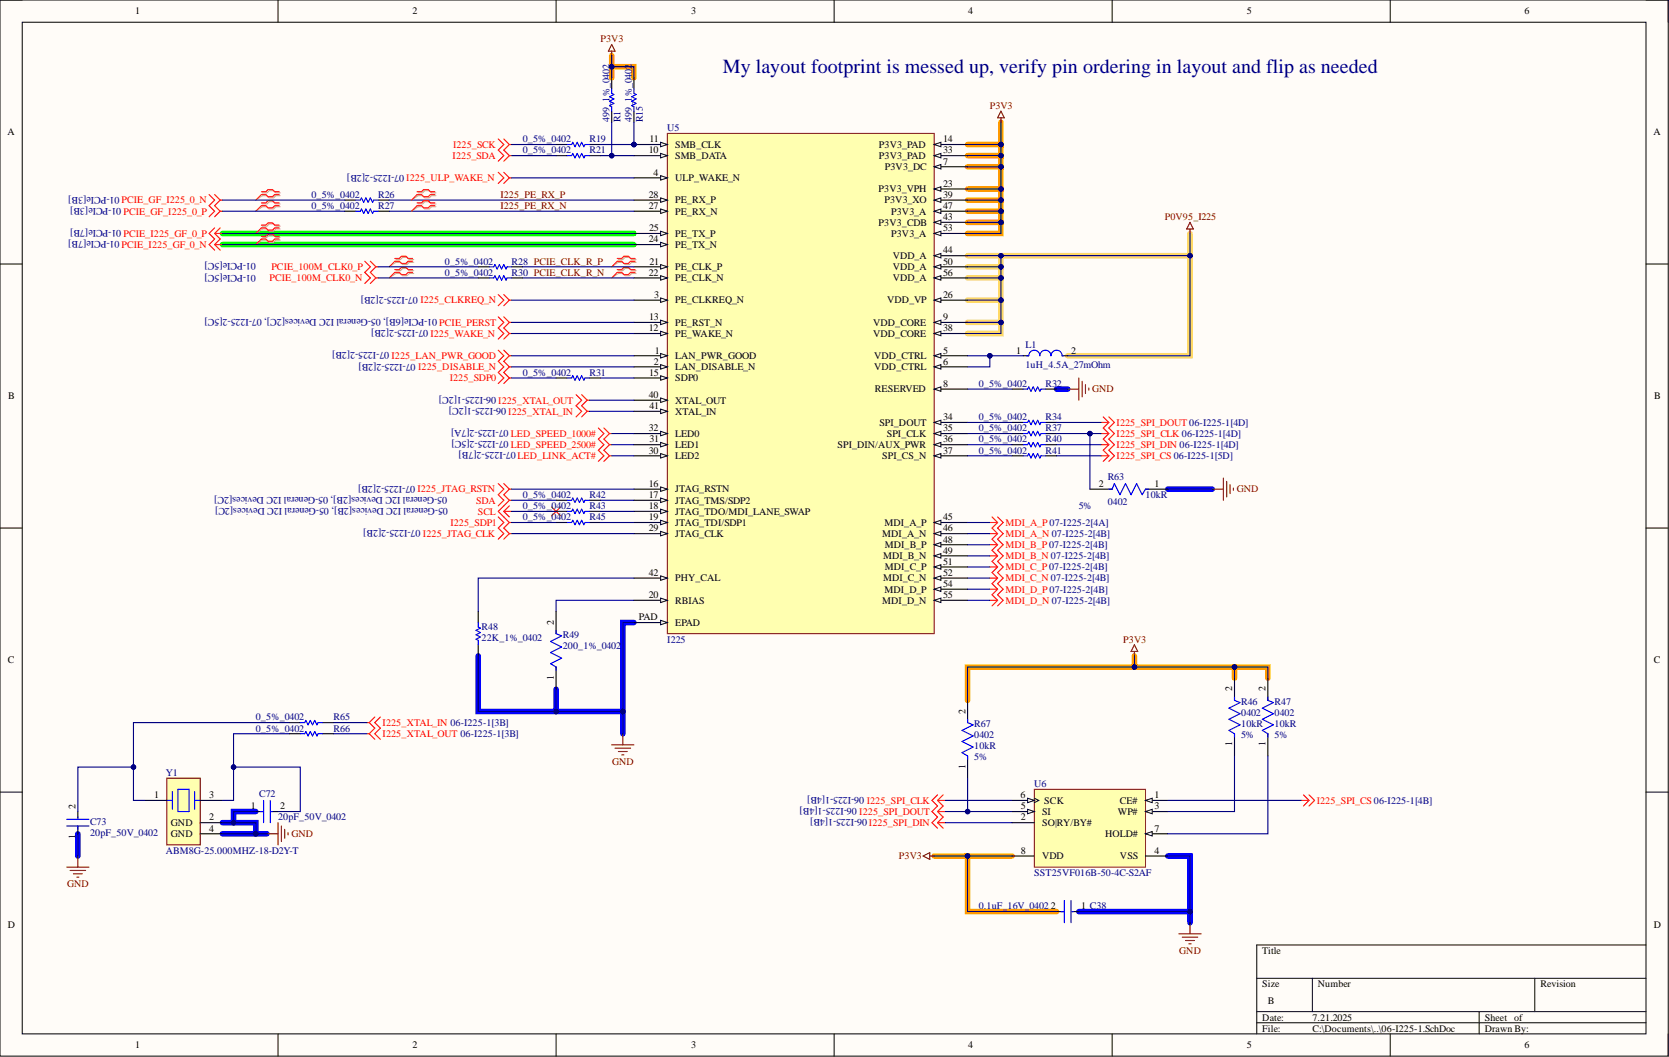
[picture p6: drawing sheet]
<svg xmlns="http://www.w3.org/2000/svg" width="381mm" height="241mm" viewBox="0 0 381 241" stroke-linecap="round" stroke-linejoin="round" font-family="sans-serif">
<defs><g id="words">
<text font-size="4.6" fill="#000080" x="165" y="16.8">My layout footprint is messed up, verify pin ordering in layout and flip as needed</text>
<g font-size="2.3">
<text x="30.9" y="3.3">1</text>
<text x="94.2" y="3.3">2</text>
<text x="157.7" y="3.3">3</text>
<text x="221" y="3.3">4</text>
<text x="284.6" y="3.3">5</text>
<text x="348" y="3.3">6</text>
<text x="1.7" y="30.9">A</text>
<text x="148.1" y="35">10</text>
<text x="148.3" y="32.5">11</text>
<text x="154.1" y="33.8">SMB_CLK</text>
<text x="200.7" y="33.8">P3V3_PAD</text>
<text x="215.3" y="32.5">14</text>
<text x="215.3" y="35">33</text>
<text x="377.4" y="30.9">A</text>
<text x="149.2" y="40.1">4</text>
<text x="154.1" y="36.3">SMB_DATA</text>
<text x="154.1" y="41.4">ULP_WAKE_N</text>
<text x="200.7" y="36.3">P3V3_PAD</text>
<text x="202" y="38.8">P3V3_DC</text>
<text x="215.3" y="37.6">7</text>
<text x="148.1" y="45.2">28</text>
<text x="148.1" y="47.7">27</text>
<text x="154.1" y="46.4">PE_RX_P</text>
<text x="200.6" y="43.9">P3V3_VPH</text>
<text x="201.9" y="46.4">P3V3_XO</text>
<text x="215.3" y="42.6">23</text>
<text x="215.3" y="45.2">39</text>
<text x="215.3" y="47.7">47</text>
<text x="148.2" y="52.8">25</text>
<text x="154.1" y="49">PE_RX_N</text>
<text x="200.6" y="51.5">P3V3_CDB</text>
<text x="203.4" y="49">P3V3_A</text>
<text x="215.3" y="50.3">43</text>
<text x="215.3" y="52.8">53</text>
<text x="148.1" y="55.3">24</text>
<text x="154.1" y="54.1">PE_TX_P</text>
<text x="154.1" y="56.6">PE_TX_N</text>
<text x="203.4" y="54.1">P3V3_A</text>
<text x="203.8" y="59.1">VDD_A</text>
<text x="215.3" y="57.9">44</text>
<text x="148.1" y="62.9">22</text>
<text x="148.3" y="60.4">21</text>
<text x="154.1" y="61.7">PE_CLK_P</text>
<text x="154.1" y="64.2">PE_CLK_N</text>
<text x="203.8" y="61.7">VDD_A</text>
<text x="203.8" y="64.2">VDD_A</text>
<text x="215.3" y="60.4">50</text>
<text x="215.3" y="62.9">56</text>
<text x="149.4" y="68">3</text>
<text x="154.1" y="69.3">PE_CLKREQ_N</text>
<text x="202.5" y="69.3">VDD_VP</text>
<text x="215.3" y="68">26</text>
<text x="148.1" y="75.6">12</text>
<text x="148.2" y="73.1">13</text>
<text x="154.1" y="74.4">PE_RST_N</text>
<text x="154.1" y="76.9">PE_WAKE_N</text>
<text x="199.3" y="74.4">VDD_CORE</text>
<text x="199.3" y="76.9">VDD_CORE</text>
<text x="215.3" y="73.1">9</text>
<text x="215.3" y="75.6">38</text>
<text x="149.3" y="83.2">2</text>
<text x="149.5" y="80.7">1</text>
<text x="154.1" y="82">LAN_PWR_GOOD</text>
<text x="199.6" y="82">VDD_CTRL</text>
<text x="215.3" y="80.7">5</text>
<text x="215.3" y="83.2">6</text>
<text x="232" y="80.7">1</text>
<text x="244.5" y="80.7">2</text>
<text x="148.2" y="85.8">15</text>
<text x="154.1" y="84.5">LAN_DISABLE_N</text>
<text x="154.1" y="87.1">SDP0</text>
<text x="199.6" y="84.5">VDD_CTRL</text>
<text x="199.7" y="89.6">RESERVED</text>
<text x="215.3" y="88.3">8</text>
<text x="1.9" y="91.2">B</text>
<text x="148.1" y="90.9">40</text>
<text x="148.3" y="93.4">41</text>
<text x="154.1" y="92.1">XTAL_OUT</text>
<text x="154.1" y="94.7">XTAL_IN</text>
<text x="215.3" y="95.9">34</text>
<text x="377.6" y="91.2">B</text>
<text x="148.1" y="98.5">32</text>
<text x="148.3" y="101">31</text>
<text x="154.1" y="99.7">LED0</text>
<text x="200.7" y="97.2">SPI_DOUT</text>
<text x="202.4" y="99.7">SPI_CLK</text>
<text x="215.3" y="98.5">35</text>
<text x="215.3" y="101">36</text>
<text x="148.1" y="103.5">30</text>
<text x="154.1" y="102.3">LED1</text>
<text x="154.1" y="104.8">LED2</text>
<text x="191.2" y="102.3">SPI_DIN/AUX_PWR</text>
<text x="201.4" y="104.8">SPI_CS_N</text>
<text x="215.3" y="103.5">37</text>
<text x="148.1" y="111.2">16</text>
<text x="148.1" y="113.7">17</text>
<text x="154.1" y="112.4">JTAG_RSTN</text>
<text x="250.8" y="111.2">2</text>
<text x="263.5" y="111.2">1</text>
<text x="148.1" y="116.2">18</text>
<text x="148.1" y="118.8">19</text>
<text x="154.1" y="115">JTAG_TMS/SDP2</text>
<text x="154.1" y="117.5">JTAG_TDO/MDI_LANE_SWAP</text>
<text x="215.3" y="118.8">45</text>
<text x="148.1" y="121.3">29</text>
<text x="154.1" y="120">JTAG_TDI/SDP1</text>
<text x="154.1" y="122.6">JTAG_CLK</text>
<text x="201.4" y="122.6">MDI_A_N</text>
<text x="201.9" y="120">MDI_A_P</text>
<text x="202" y="125.1">MDI_B_P</text>
<text x="215.3" y="121.3">46</text>
<text x="215.3" y="123.8">48</text>
<text x="148.1" y="131.5">42</text>
<text x="201.6" y="127.7">MDI_B_N</text>
<text x="202" y="130.2">MDI_C_P</text>
<text x="215.3" y="126.4">49</text>
<text x="215.3" y="128.9">51</text>
<text x="215.3" y="131.5">52</text>
<text x="148.1" y="136.5">20</text>
<text x="154.1" y="132.7">PHY_CAL</text>
<text x="154.1" y="137.8">RBIAS</text>
<text x="201.4" y="137.8">MDI_D_N</text>
<text x="201.6" y="132.7">MDI_C_N</text>
<text x="201.9" y="135.3">MDI_D_P</text>
<text x="215.3" y="134">54</text>
<text x="215.3" y="136.5">55</text>
<text x="126.4" y="142.6" transform="rotate(-90 126.4 142.6)">2</text>
<text x="145.8" y="141.6">PAD</text>
<text x="154.1" y="142.9">EPAD</text>
<text x="1.8" y="151.4">C</text>
<text x="126.4" y="155.2" transform="rotate(-90 126.4 155.2)">1</text>
<text x="377.5" y="151.4">C</text>
<text x="281.3" y="157.9" transform="rotate(-90 281.3 157.9)">2</text>
<text x="288.9" y="157.9" transform="rotate(-90 288.9 157.9)">2</text>
<text x="220.4" y="162.9" transform="rotate(-90 220.4 162.9)">2</text>
<text x="281.3" y="170.4" transform="rotate(-90 281.3 170.4)">1</text>
<text x="288.9" y="170.4" transform="rotate(-90 288.9 170.4)">1</text>
<text x="220.4" y="175.5" transform="rotate(-90 220.4 175.5)">1</text>
<text x="17.3" y="184.8" transform="rotate(-90 17.3 184.8)">2</text>
<text x="35.2" y="182.2">1</text>
<text x="47.7" y="182.2">3</text>
<text x="57.3" y="184.8">1</text>
<text x="64" y="184.8">2</text>
<text x="233" y="182.2">6</text>
<text x="233.1" y="184.8">5</text>
<text x="238.4" y="183.5">SCK</text>
<text x="255.7" y="183.5">CE#</text>
<text x="263.5" y="182.2">1</text>
<text x="263.5" y="184.8">3</text>
<text x="17.3" y="191.4" transform="rotate(-90 17.3 191.4)">1</text>
<text x="39" y="188.6">GND</text>
<text x="39" y="191.1">GND</text>
<text x="47.7" y="187.3">2</text>
<text x="47.7" y="189.8">4</text>
<text x="233.1" y="187.3">2</text>
<text x="237.9" y="188.6">SO|RY/BY#</text>
<text x="237.9" y="186">SI</text>
<text x="252.3" y="191.1">HOLD#</text>
<text x="255.2" y="186">WP#</text>
<text x="263.5" y="189.8">7</text>
<text x="233.1" y="194.9">8</text>
<text x="237.9" y="196.2">VDD</text>
<text x="255.7" y="196.2">VSS</text>
<text x="263.5" y="194.9">4</text>
<text x="239.9" y="207.6">2</text>
<text x="246.8" y="207.6">1 C38</text>
<text x="1.8" y="211.7">D</text>
<text x="377.5" y="211.7">D</text>
<text x="288.2" y="217.8">Title</text>
<text x="288.2" y="225.4">Size</text>
<text x="300.9" y="225.4">Number</text>
<text x="351.6" y="225.4">Revision</text>
<text x="288.2" y="233">Date:</text>
<text x="289.4" y="229.2">B</text>
<text x="299.6" y="233">7.21.2025</text>
<text x="338.9" y="233">Sheet of</text>
<text x="30.9" y="239.3">1</text>
<text x="94.2" y="239.3">2</text>
<text x="157.7" y="239.3">3</text>
<text x="221" y="239.3">4</text>
<text x="284.6" y="239.3">5</text>
<text x="288.2" y="235.5">File:</text>
<text x="299.6" y="235.5">C:\Documents\..\06-I225-1.SchDoc</text>
<text x="338.9" y="235.5">Drawn By:</text>
<text x="348" y="239.3">6</text>
</g>
<g font-size="2.3" fill="#800000">
<text x="137.1" y="9.6">P3V3</text>
<text x="226" y="24.9">P3V3</text>
<text x="114.2" y="45.2">I225_PE_RX_P</text>
<text x="114.2" y="47.7">I225_PE_RX_N</text>
<text x="265.9" y="50.3">P0V95_I225</text>
<text x="249.3" y="89.6">GND</text>
<text x="282.3" y="112.4">GND</text>
<text x="256.4" y="146.7">P3V3</text>
<text x="139.7" y="174.6">GND</text>
<text x="66.5" y="191.1">GND</text>
<text x="205.2" y="196.2">P3V3</text>
<text x="15.3" y="202.5">GND</text>
<text x="269.2" y="217.8">GND</text>
</g>
<g font-size="2.3" fill="#000080">
<text x="139.1" y="27.9" transform="rotate(-90 139.1 27.9)">499_1%_0402</text>
<text x="141.7" y="27.9" transform="rotate(-90 141.7 27.9)">R1</text>
<text x="144.2" y="27.9" transform="rotate(-90 144.2 27.9)">499_1%_0402</text>
<text x="146.7" y="27.9" transform="rotate(-90 146.7 27.9)">R15</text>
<text x="152.3" y="29.9">U5</text>
<text x="119.3" y="32.5">0_5%_0402</text>
<text x="119.3" y="35">0_5%_0402</text>
<text x="134.6" y="32.5">R19</text>
<text x="134.6" y="35">R21</text>
<text x="92.2" y="39.8" transform="rotate(-180 92.2 39.8)">07-I225-2[2B]</text>
<text x="27.3" y="44.9" transform="rotate(-180 27.3 44.9)">01-PCIe[3B]</text>
<text x="27.7" y="47.5" transform="rotate(-180 27.7 47.5)">01-PCIe[3B]</text>
<text x="71.1" y="45.2">0_5%_0402</text>
<text x="71.1" y="47.7">0_5%_0402</text>
<text x="86.3" y="45.2">R26</text>
<text x="86.3" y="47.7">R27</text>
<text x="27.7" y="52.5" transform="rotate(-180 27.7 52.5)">01-PCIe[7B]</text>
<text x="27.3" y="55.1" transform="rotate(-180 27.3 55.1)">01-PCIe[7B]</text>
<text x="58.4" y="60.1" transform="rotate(-180 58.4 60.1)">01-PCIe[5C]</text>
<text x="58.4" y="62.7" transform="rotate(-180 58.4 62.7)">01-PCIe[5C]</text>
<text x="101.6" y="60.4">0_5%_0402</text>
<text x="101.6" y="62.9">0_5%_0402</text>
<text x="116.8" y="60.4">R28 PCIE_CLK_R_P</text>
<text x="116.8" y="62.9">R30 PCIE_CLK_R_N</text>
<text x="95.4" y="67.8" transform="rotate(-180 95.4 67.8)">07-I225-2[2B]</text>
<text x="97.7" y="75.4" transform="rotate(-180 97.7 75.4)">07-I225-2[2B]</text>
<text x="99.8" y="72.8" transform="rotate(-180 99.8 72.8)">01-PCIe[6B], 05-General I2C Devices[2C], 07-I225-2[5C]</text>
<text x="88.9" y="80.5" transform="rotate(-180 88.9 80.5)">07-I225-2[2B]</text>
<text x="94.9" y="83" transform="rotate(-180 94.9 83)">07-I225-2[2B]</text>
<text x="234.1" y="79.4">L1</text>
<text x="119.3" y="85.8">0_5%_0402</text>
<text x="134.6" y="85.8">R31</text>
<text x="223.4" y="88.3">0_5%_0402</text>
<text x="234.1" y="84">1uH_4.5A_27mOhm</text>
<text x="238.7" y="88.3">R32</text>
<text x="113.2" y="90.6" transform="rotate(-180 113.2 90.6)">06-I225-1[2C]</text>
<text x="115.5" y="93.1" transform="rotate(-180 115.5 93.1)">06-I225-1[2C]</text>
<text x="223.4" y="95.9">0_5%_0402</text>
<text x="238.7" y="95.9">R34</text>
<text x="116.1" y="98.2" transform="rotate(-180 116.1 98.2)">07-I225-2[7A]</text>
<text x="116.1" y="100.8" transform="rotate(-180 116.1 100.8)">07-I225-2[5C]</text>
<text x="223.4" y="98.5">0_5%_0402</text>
<text x="223.4" y="101">0_5%_0402</text>
<text x="238.7" y="98.5">R37</text>
<text x="238.7" y="101">R40</text>
<text x="117.7" y="103.3" transform="rotate(-180 117.7 103.3)">07-I225-2[7B]</text>
<text x="223.4" y="103.5">0_5%_0402</text>
<text x="238.7" y="103.5">R41</text>
<text x="94.8" y="110.9" transform="rotate(-180 94.8 110.9)">07-I225-2[2B]</text>
<text x="102.1" y="113.4" transform="rotate(-180 102.1 113.4)">05-General I2C Devices[2B], 05-General I2C Devices[2C]</text>
<text x="119.3" y="113.7">0_5%_0402</text>
<text x="134.6" y="113.7">R42</text>
<text x="252.9" y="109.6">R63</text>
<text x="261.5" y="113.7">10kR</text>
<text x="102.2" y="116" transform="rotate(-180 102.2 116)">05-General I2C Devices[2B], 05-General I2C Devices[2C]</text>
<text x="119.3" y="118.8">0_5%_0402</text>
<text x="119.3" y="116.2">0_5%_0402</text>
<text x="134.6" y="118.8">R45</text>
<text x="134.6" y="116.2">R43</text>
<text x="246.3" y="116.2">5%</text>
<text x="252.9" y="115.2">0402</text>
<text x="96" y="121.1" transform="rotate(-180 96 121.1)">07-I225-2[2B]</text>
<text x="109.9" y="143.9">R48</text>
<text x="109.9" y="146.4">22K_1%_0402</text>
<text x="128.5" y="145.7">R49</text>
<text x="128.5" y="148.2">200_1%_0402</text>
<text x="152.3" y="146.7">I225</text>
<text x="283.3" y="160.9">R46</text>
<text x="291" y="160.9">R47</text>
<text x="58.4" y="164.5">0_5%_0402</text>
<text x="58.4" y="167">0_5%_0402</text>
<text x="76.2" y="164.5">R65</text>
<text x="76.2" y="167">R66</text>
<text x="222.4" y="166">R67</text>
<text x="283.3" y="163.4">0402</text>
<text x="283.3" y="166">10kR</text>
<text x="291" y="163.4">0402</text>
<text x="291" y="166">10kR</text>
<text x="222.4" y="168.5">0402</text>
<text x="222.4" y="171.1">10kR</text>
<text x="222.4" y="173.6">5%</text>
<text x="283.3" y="168.5">5%</text>
<text x="291" y="168.5">5%</text>
<text x="37.8" y="177.1">Y1</text>
<text x="236.1" y="179.7">U6</text>
<text x="59.2" y="182">C72</text>
<text x="195.6" y="184.5" transform="rotate(-180 195.6 184.5)">06-I225-1[4B]</text>
<text x="197.3" y="182" transform="rotate(-180 197.3 182)">06-I225-1[4B]</text>
<text x="20.6" y="188.3">C73</text>
<text x="20.6" y="190.9">20pF_50V_0402</text>
<text x="63.5" y="187.3">20pF_50V_0402</text>
<text x="197.9" y="187" transform="rotate(-180 197.9 187)">06-I225-1[4B]</text>
<text x="37.8" y="194.9">ABM8G-25.000MHZ-18-D2Y-T</text>
<text x="236.1" y="200">SST25VF016B-50-4C-S2AF</text>
<text x="223.4" y="207.6">0.1uF_16V_0402</text>
</g>
<g font-size="2.3" fill="#f00">
<text x="103.4" y="33.8">I225_SCK</text>
<text x="92.8" y="41.4">I225_ULP_WAKE_N</text>
<text x="103.3" y="36.3">I225_SDA</text>
<text x="27.8" y="46.4">PCIE_GF_I225_0_N</text>
<text x="28.2" y="49">PCIE_GF_I225_0_P</text>
<text x="27.8" y="56.6">PCIE_I225_GF_0_N</text>
<text x="28.2" y="54.1">PCIE_I225_GF_0_P</text>
<text x="61.5" y="64.2">PCIE_100M_CLK0_N</text>
<text x="61.9" y="61.7">PCIE_100M_CLK0_P</text>
<text x="96" y="69.3">I225_CLKREQ_N</text>
<text x="98.3" y="76.9">I225_WAKE_N</text>
<text x="100.3" y="74.4">PCIE_PERST</text>
<text x="89.4" y="82">I225_LAN_PWR_GOOD</text>
<text x="95.5" y="84.5">I225_DISABLE_N</text>
<text x="102.7" y="87.1">I225_SDP0</text>
<text x="113.7" y="92.1">I225_XTAL_OUT</text>
<text x="116" y="94.7">I225_XTAL_IN</text>
<text x="116.6" y="99.7">LED_SPEED_1000#</text>
<text x="254.9" y="97.2">I225_SPI_DOUT 06-I225-1[4D]</text>
<text x="254.9" y="99.7">I225_SPI_CLK 06-I225-1[4D]</text>
<text x="116.6" y="102.3">LED_SPEED_2500#</text>
<text x="118.1" y="104.8">LED_LINK_ACT#</text>
<text x="254.9" y="102.3">I225_SPI_DIN 06-I225-1[4D]</text>
<text x="254.9" y="104.8">I225_SPI_CS 06-I225-1[5D]</text>
<text x="95.3" y="112.4">I225_JTAG_RSTN</text>
<text x="108.7" y="115">SDA</text>
<text x="109.1" y="117.5">SCL</text>
<text x="96.6" y="122.6">I225_JTAG_CLK</text>
<text x="102.8" y="120">I225_SDP1</text>
<text x="229.5" y="120">MDI_A_P 07-I225-2[4A]</text>
<text x="229.5" y="122.6">MDI_A_N 07-I225-2[4B]</text>
<text x="229.5" y="125.1">MDI_B_P 07-I225-2[4B]</text>
<text x="229.5" y="127.7">MDI_B_N 07-I225-2[4B]</text>
<text x="229.5" y="130.2">MDI_C_P 07-I225-2[4B]</text>
<text x="229.5" y="132.7">MDI_C_N 07-I225-2[4B]</text>
<text x="229.5" y="135.3">MDI_D_P 07-I225-2[4B]</text>
<text x="229.5" y="137.8">MDI_D_N 07-I225-2[4B]</text>
<text x="87.3" y="165.7">I225_XTAL_IN 06-I225-1[3B]</text>
<text x="87.3" y="168.3">I225_XTAL_OUT 06-I225-1[3B]</text>
<text x="197.9" y="183.5">I225_SPI_CLK</text>
<text x="300.6" y="183.5">I225_SPI_CS 06-I225-1[4B]</text>
<text x="196.2" y="186">I225_SPI_DOUT</text>
<text x="198.4" y="188.6">I225_SPI_DIN</text>
</g>
</g></defs>
<path d="M0 0h380.8v241.1h-380.8z" fill-rule="evenodd" fill="#fffcf8"/>
<path d="M0 0h380.8v241.1h-380.8z" fill="none" stroke="#000" stroke-width=".23"/>
<path d="M5.1 5.1h370.6v230.9h-370.6z" fill-rule="evenodd" fill="#fffcf8"/>
<g fill="none" stroke="#000" stroke-width=".23">
<path d="M0 0h5.1M5.1 5.1h370.6v230.9h-370.6zM63.5 0v5.1M126.9 0v5.1M190.4 0v5.1M253.9 0v5.1M317.4 0v5.1M375.7 0h5.1v5.1M0 60.3h5.1M375.7 60.3h5.1M0 120.6h5.1M375.7 120.6h5.1"/>
<path d="M0 180.8h5.1M375.7 180.8h5.1M375.7 215.7h-88.8v20.3M63.5 236v5.1M126.9 236v5.1M190.4 236v5.1M253.9 236v5.1M286.9 223.3h88.8M286.9 230.9h88.8M286.9 233.5h88.8M299.6 223.3v7.6M317.4 236v5.1"/>
<path d="M337.7 230.9v5.1M350.4 223.3v7.6M380.8 236v5.1"/>
</g>
<path d="M241.2 88.8h2.5M266.6 111.7h10.1M109.2 149.7v12.7h33M126.9 157.4v5M144.7 142.1h-2.5v25.4M17.8 190.3v5.1M50.8 190.3h10.1M50.8 187.8h7.6v2.5M58.4 185.3h-5.1v2.5M266.6 195.4h5.1v12.7M246.3 208.1h25.4v2.5" fill="none" stroke="#00f" stroke-width="1.3"/>
<g fill="none" stroke="#f90" stroke-width="1.3">
<path d="M139.6 15.2h5.1v2.6M139.6 12.7v5.1M228.5 27.9v5.1h-7.6M228.5 33v2.5h-7.6M228.5 35.5v2.6h-7.6M228.5 38.1v5h-7.6M228.5 43.1v2.6h-7.6M228.5 45.7v2.5h-7.6M228.5 48.2v2.6h-7.6M228.5 50.8v2.5h-7.6M259 149.7v2.6M281.8 152.3v2.5"/>
<path d="M289.4 154.8v-2.5h-68.5v7.6M213.3 195.4h7.6M231 195.4h-10.1v12.7h20.3"/>
</g>
<path d="M220.9 58.4h50.8M228.5 58.4v2.5h-7.6M271.7 53.3v27.9h-28M228.5 60.9v2.5h-7.6M228.5 63.4v5.1h-7.6M228.5 68.5v5.1h-7.6M228.5 73.6v2.5h-7.6" fill="none" stroke="#ffd966" stroke-width="1.3"/>
<path d="M50.8 53.3h93.9M50.8 55.8h93.9" fill="none" stroke="#0f0" stroke-width="1.3"/>
<circle cx="144.7" cy="33" r=".51" fill="#000080"/>
<circle cx="144.7" cy="33" r=".51" fill="none" stroke="#000080" stroke-width=".23"/>
<path d="M152.3 30.5h61v114.2h-61z" fill-rule="evenodd" fill="#ffffb0"/>
<path d="M152.3 30.5h61v114.2h-61z" fill="none" stroke="#800000" stroke-width=".23"/>
<path d="M144.7 33h7.6" fill="none" stroke="#000" stroke-width=".25"/>
<path d="M150.8 32.5l1.5 .5-1.5 .5z" fill="#f8fcff"/>
<path d="M150.8 32.5l1.5 .5-1.5 .5z" fill="none" stroke="#000" stroke-width=".23"/>
<circle cx="144.7" cy="33" r=".51" fill="#000080"/>
<circle cx="144.7" cy="33" r=".51" fill="none" stroke="#000080" stroke-width=".23"/>
<path d="M144.7 35.5h7.6" fill="none" stroke="#000" stroke-width=".25"/>
<path d="M150.8 35l1.5 .5-1.5 .5z" fill="#f8fcff"/>
<path d="M150.8 35l1.5 .5-1.5 .5z" fill="none" stroke="#000" stroke-width=".23"/>
<path d="M144.7 40.6h7.6" fill="none" stroke="#000" stroke-width=".25"/>
<path d="M150.8 40.1l1.5 .5-1.5 .5z" fill="#f8fcff"/>
<path d="M150.8 40.1l1.5 .5-1.5 .5z" fill="none" stroke="#000" stroke-width=".23"/>
<path d="M144.7 45.7h7.6" fill="none" stroke="#000" stroke-width=".25"/>
<path d="M150.8 45.2l1.5 .5-1.5 .5z" fill="#f8fcff"/>
<path d="M150.8 45.2l1.5 .5-1.5 .5z" fill="none" stroke="#000" stroke-width=".23"/>
<path d="M144.7 48.2h7.6" fill="none" stroke="#000" stroke-width=".25"/>
<path d="M150.8 47.7l1.5 .5-1.5 .5z" fill="#f8fcff"/>
<path d="M150.8 47.7l1.5 .5-1.5 .5z" fill="none" stroke="#000" stroke-width=".23"/>
<path d="M144.7 53.3h7.6" fill="none" stroke="#000" stroke-width=".25"/>
<path d="M150.8 52.8l1.5 .5-1.5 .5z" fill="#f8fcff"/>
<path d="M150.8 52.8l1.5 .5-1.5 .5z" fill="none" stroke="#000" stroke-width=".23"/>
<path d="M144.7 55.8h7.6" fill="none" stroke="#000" stroke-width=".25"/>
<path d="M150.8 55.3l1.5 .5-1.5 .5z" fill="#f8fcff"/>
<path d="M150.8 55.3l1.5 .5-1.5 .5z" fill="none" stroke="#000" stroke-width=".23"/>
<path d="M144.7 60.9h7.6" fill="none" stroke="#000" stroke-width=".25"/>
<path d="M150.8 60.4l1.5 .5-1.5 .5z" fill="#f8fcff"/>
<path d="M150.8 60.4l1.5 .5-1.5 .5z" fill="none" stroke="#000" stroke-width=".23"/>
<path d="M144.7 63.4h7.6" fill="none" stroke="#000" stroke-width=".25"/>
<path d="M150.8 62.9l1.5 .5-1.5 .6z" fill="#f8fcff"/>
<path d="M150.8 62.9l1.5 .5-1.5 .6z" fill="none" stroke="#000" stroke-width=".23"/>
<path d="M144.7 68.5h7.6" fill="none" stroke="#000" stroke-width=".25"/>
<path d="M150.8 68l1.5 .5-1.5 .5z" fill="#f8fcff"/>
<path d="M150.8 68l1.5 .5-1.5 .5z" fill="none" stroke="#000" stroke-width=".23"/>
<path d="M144.7 73.6h7.6" fill="none" stroke="#000" stroke-width=".25"/>
<path d="M150.8 73.1l1.5 .5-1.5 .5z" fill="#f8fcff"/>
<path d="M150.8 73.1l1.5 .5-1.5 .5z" fill="none" stroke="#000" stroke-width=".23"/>
<path d="M144.7 76.1h7.6" fill="none" stroke="#000" stroke-width=".25"/>
<path d="M150.8 75.6l1.5 .5-1.5 .5z" fill="#f8fcff"/>
<path d="M150.8 75.6l1.5 .5-1.5 .5z" fill="none" stroke="#000" stroke-width=".23"/>
<path d="M144.7 81.2h7.6" fill="none" stroke="#000" stroke-width=".25"/>
<path d="M150.8 80.7l1.5 .5-1.5 .5z" fill="#f8fcff"/>
<path d="M150.8 80.7l1.5 .5-1.5 .5z" fill="none" stroke="#000" stroke-width=".23"/>
<path d="M144.7 83.8h7.6" fill="none" stroke="#000" stroke-width=".25"/>
<path d="M150.8 83.2l1.5 .6-1.5 .5z" fill="#f8fcff"/>
<path d="M150.8 83.2l1.5 .6-1.5 .5z" fill="none" stroke="#000" stroke-width=".23"/>
<path d="M144.7 86.3h7.6" fill="none" stroke="#000" stroke-width=".25"/>
<path d="M150.8 85.8l1.5 .5-1.5 .5z" fill="#f8fcff"/>
<path d="M150.8 85.8l1.5 .5-1.5 .5z" fill="none" stroke="#000" stroke-width=".23"/>
<path d="M144.7 91.4h7.6" fill="none" stroke="#000" stroke-width=".25"/>
<path d="M150.8 90.9l1.5 .5-1.5 .5z" fill="#f8fcff"/>
<path d="M150.8 90.9l1.5 .5-1.5 .5z" fill="none" stroke="#000" stroke-width=".23"/>
<path d="M144.7 93.9h7.6" fill="none" stroke="#000" stroke-width=".25"/>
<path d="M150.8 93.4l1.5 .5-1.5 .5z" fill="#f8fcff"/>
<path d="M150.8 93.4l1.5 .5-1.5 .5z" fill="none" stroke="#000" stroke-width=".23"/>
<path d="M144.7 99h7.6" fill="none" stroke="#000" stroke-width=".25"/>
<path d="M150.8 98.5l1.5 .5-1.5 .5z" fill="#f8fcff"/>
<path d="M150.8 98.5l1.5 .5-1.5 .5z" fill="none" stroke="#000" stroke-width=".23"/>
<path d="M144.7 101.5h7.6" fill="none" stroke="#000" stroke-width=".25"/>
<path d="M150.8 101l1.5 .5-1.5 .5z" fill="#f8fcff"/>
<path d="M150.8 101l1.5 .5-1.5 .5z" fill="none" stroke="#000" stroke-width=".23"/>
<path d="M144.7 104.1h7.6" fill="none" stroke="#000" stroke-width=".25"/>
<path d="M150.8 103.5l1.5 .6-1.5 .5z" fill="#f8fcff"/>
<path d="M150.8 103.5l1.5 .6-1.5 .5z" fill="none" stroke="#000" stroke-width=".23"/>
<path d="M144.7 111.7h7.6" fill="none" stroke="#000" stroke-width=".25"/>
<path d="M150.8 111.2l1.5 .5-1.5 .5z" fill="#f8fcff"/>
<path d="M150.8 111.2l1.5 .5-1.5 .5z" fill="none" stroke="#000" stroke-width=".23"/>
<path d="M144.7 114.2h7.6" fill="none" stroke="#000" stroke-width=".25"/>
<path d="M150.8 113.7l1.5 .5-1.5 .5z" fill="#f8fcff"/>
<path d="M150.8 113.7l1.5 .5-1.5 .5z" fill="none" stroke="#000" stroke-width=".23"/>
<path d="M144.7 116.7h7.6" fill="none" stroke="#000" stroke-width=".25"/>
<path d="M150.8 116.2l1.5 .5-1.5 .6z" fill="#f8fcff"/>
<path d="M150.8 116.2l1.5 .5-1.5 .6z" fill="none" stroke="#000" stroke-width=".23"/>
<path d="M144.7 119.3h7.6" fill="none" stroke="#000" stroke-width=".25"/>
<path d="M150.8 118.8l1.5 .5-1.5 .5z" fill="#f8fcff"/>
<path d="M150.8 118.8l1.5 .5-1.5 .5z" fill="none" stroke="#000" stroke-width=".23"/>
<path d="M144.7 121.8h7.6" fill="none" stroke="#000" stroke-width=".25"/>
<path d="M150.8 121.3l1.5 .5-1.5 .5z" fill="#f8fcff"/>
<path d="M150.8 121.3l1.5 .5-1.5 .5z" fill="none" stroke="#000" stroke-width=".23"/>
<path d="M144.7 132h7.6" fill="none" stroke="#000" stroke-width=".25"/>
<path d="M150.8 131.5l1.5 .5-1.5 .5z" fill="#f8fcff"/>
<path d="M150.8 131.5l1.5 .5-1.5 .5z" fill="none" stroke="#000" stroke-width=".23"/>
<path d="M144.7 137h7.6" fill="none" stroke="#000" stroke-width=".25"/>
<path d="M150.8 136.5l1.5 .5-1.5 .6z" fill="#f8fcff"/>
<path d="M150.8 136.5l1.5 .5-1.5 .6z" fill="none" stroke="#000" stroke-width=".23"/>
<path d="M144.7 142.1h7.6" fill="none" stroke="#000" stroke-width=".25"/>
<path d="M150.8 141.6l1.5 .5-1.5 .5z" fill="#f8fcff"/>
<path d="M150.8 141.6l1.5 .5-1.5 .5z" fill="none" stroke="#000" stroke-width=".23"/>
<path d="M213.3 33h7.6" fill="none" stroke="#000" stroke-width=".25"/>
<path d="M213.3 33l1.5-.5v1z" fill="#f8fcff"/>
<path d="M213.3 33l1.5-.5v1z" fill="none" stroke="#000" stroke-width=".23"/>
<path d="M213.3 35.5h7.6" fill="none" stroke="#000" stroke-width=".25"/>
<path d="M213.3 35.5l1.5-.5v1z" fill="#f8fcff"/>
<path d="M213.3 35.5l1.5-.5v1z" fill="none" stroke="#000" stroke-width=".23"/>
<path d="M213.3 38.1h7.6" fill="none" stroke="#000" stroke-width=".25"/>
<path d="M213.3 38.1l1.5-.5v1z" fill="#f8fcff"/>
<path d="M213.3 38.1l1.5-.5v1z" fill="none" stroke="#000" stroke-width=".23"/>
<path d="M213.3 43.1h7.6" fill="none" stroke="#000" stroke-width=".25"/>
<path d="M213.3 43.1l1.5-.5v1.1z" fill="#f8fcff"/>
<path d="M213.3 43.1l1.5-.5v1.1z" fill="none" stroke="#000" stroke-width=".23"/>
<path d="M213.3 45.7h7.6" fill="none" stroke="#000" stroke-width=".25"/>
<path d="M213.3 45.7l1.5-.5v1z" fill="#f8fcff"/>
<path d="M213.3 45.7l1.5-.5v1z" fill="none" stroke="#000" stroke-width=".23"/>
<path d="M213.3 48.2h7.6" fill="none" stroke="#000" stroke-width=".25"/>
<path d="M213.3 48.2l1.5-.5v1z" fill="#f8fcff"/>
<path d="M213.3 48.2l1.5-.5v1z" fill="none" stroke="#000" stroke-width=".23"/>
<path d="M213.3 50.8h7.6" fill="none" stroke="#000" stroke-width=".25"/>
<path d="M213.3 50.8l1.5-.5v1z" fill="#f8fcff"/>
<path d="M213.3 50.8l1.5-.5v1z" fill="none" stroke="#000" stroke-width=".23"/>
<path d="M213.3 53.3h7.6" fill="none" stroke="#000" stroke-width=".25"/>
<path d="M213.3 53.3l1.5-.5v1z" fill="#f8fcff"/>
<path d="M213.3 53.3l1.5-.5v1z" fill="none" stroke="#000" stroke-width=".23"/>
<path d="M213.3 58.4h7.6" fill="none" stroke="#000" stroke-width=".25"/>
<path d="M213.3 58.4l1.5-.5v1z" fill="#f8fcff"/>
<path d="M213.3 58.4l1.5-.5v1z" fill="none" stroke="#000" stroke-width=".23"/>
<path d="M213.3 60.9h7.6" fill="none" stroke="#000" stroke-width=".25"/>
<path d="M213.3 60.9l1.5-.5v1z" fill="#f8fcff"/>
<path d="M213.3 60.9l1.5-.5v1z" fill="none" stroke="#000" stroke-width=".23"/>
<path d="M213.3 63.4h7.6" fill="none" stroke="#000" stroke-width=".25"/>
<path d="M213.3 63.4l1.5-.5v1.1z" fill="#f8fcff"/>
<path d="M213.3 63.4l1.5-.5v1.1z" fill="none" stroke="#000" stroke-width=".23"/>
<path d="M213.3 68.5h7.6" fill="none" stroke="#000" stroke-width=".25"/>
<path d="M213.3 68.5l1.5-.5v1z" fill="#f8fcff"/>
<path d="M213.3 68.5l1.5-.5v1z" fill="none" stroke="#000" stroke-width=".23"/>
<path d="M213.3 73.6h7.6" fill="none" stroke="#000" stroke-width=".25"/>
<path d="M213.3 73.6l1.5-.5v1z" fill="#f8fcff"/>
<path d="M213.3 73.6l1.5-.5v1z" fill="none" stroke="#000" stroke-width=".23"/>
<path d="M213.3 76.1h7.6" fill="none" stroke="#000" stroke-width=".25"/>
<path d="M213.3 76.1l1.5-.5v1z" fill="#f8fcff"/>
<path d="M213.3 76.1l1.5-.5v1z" fill="none" stroke="#000" stroke-width=".23"/>
<path d="M213.3 81.2h7.6" fill="none" stroke="#000" stroke-width=".25"/>
<path d="M213.3 81.2l1.5-.5v1z" fill="#f8fcff"/>
<path d="M213.3 81.2l1.5-.5v1z" fill="none" stroke="#000" stroke-width=".23"/>
<path d="M213.3 83.8h7.6" fill="none" stroke="#000" stroke-width=".25"/>
<path d="M213.3 83.8l1.5-.6v1.1z" fill="#f8fcff"/>
<path d="M213.3 83.8l1.5-.6v1.1z" fill="none" stroke="#000" stroke-width=".23"/>
<path d="M213.3 88.8h7.6" fill="none" stroke="#000" stroke-width=".25"/>
<path d="M213.3 88.8l1.5-.5v1z" fill="#f8fcff"/>
<path d="M213.3 88.8l1.5-.5v1z" fill="none" stroke="#000" stroke-width=".23"/>
<path d="M213.3 96.4h7.6" fill="none" stroke="#000" stroke-width=".25"/>
<path d="M213.3 96.4l1.5-.5v1z" fill="#f8fcff"/>
<path d="M213.3 96.4l1.5-.5v1z" fill="none" stroke="#000" stroke-width=".23"/>
<path d="M213.3 99h7.6" fill="none" stroke="#000" stroke-width=".25"/>
<path d="M213.3 99l1.5-.5v1z" fill="#f8fcff"/>
<path d="M213.3 99l1.5-.5v1z" fill="none" stroke="#000" stroke-width=".23"/>
<path d="M213.3 101.5h7.6" fill="none" stroke="#000" stroke-width=".25"/>
<path d="M213.3 101.5l1.5-.5v1z" fill="#f8fcff"/>
<path d="M213.3 101.5l1.5-.5v1z" fill="none" stroke="#000" stroke-width=".23"/>
<path d="M213.3 104.1h7.6" fill="none" stroke="#000" stroke-width=".25"/>
<path d="M213.3 104.1l1.5-.6v1.1z" fill="#f8fcff"/>
<path d="M213.3 104.1l1.5-.6v1.1z" fill="none" stroke="#000" stroke-width=".23"/>
<path d="M213.3 119.3h7.6" fill="none" stroke="#000" stroke-width=".25"/>
<path d="M213.3 119.3l1.5-.5v1z" fill="#f8fcff"/>
<path d="M213.3 119.3l1.5-.5v1z" fill="none" stroke="#000" stroke-width=".23"/>
<path d="M213.3 121.8h7.6" fill="none" stroke="#000" stroke-width=".25"/>
<path d="M213.3 121.8l1.5-.5v1z" fill="#f8fcff"/>
<path d="M213.3 121.8l1.5-.5v1z" fill="none" stroke="#000" stroke-width=".23"/>
<path d="M213.3 124.4h7.6" fill="none" stroke="#000" stroke-width=".25"/>
<path d="M213.3 124.4l1.5-.6v1.1z" fill="#f8fcff"/>
<path d="M213.3 124.4l1.5-.6v1.1z" fill="none" stroke="#000" stroke-width=".23"/>
<path d="M213.3 126.9h7.6" fill="none" stroke="#000" stroke-width=".25"/>
<path d="M213.3 126.9l1.5-.5v1z" fill="#f8fcff"/>
<path d="M213.3 126.9l1.5-.5v1z" fill="none" stroke="#000" stroke-width=".23"/>
<path d="M213.3 129.4h7.6" fill="none" stroke="#000" stroke-width=".25"/>
<path d="M213.3 129.4l1.5-.5v1z" fill="#f8fcff"/>
<path d="M213.3 129.4l1.5-.5v1z" fill="none" stroke="#000" stroke-width=".23"/>
<path d="M213.3 132h7.6" fill="none" stroke="#000" stroke-width=".25"/>
<path d="M213.3 132l1.5-.5v1z" fill="#f8fcff"/>
<path d="M213.3 132l1.5-.5v1z" fill="none" stroke="#000" stroke-width=".23"/>
<path d="M213.3 134.5h7.6" fill="none" stroke="#000" stroke-width=".25"/>
<path d="M213.3 134.5l1.5-.5v1z" fill="#f8fcff"/>
<path d="M213.3 134.5l1.5-.5v1z" fill="none" stroke="#000" stroke-width=".23"/>
<path d="M213.3 137h7.6" fill="none" stroke="#000" stroke-width=".25"/>
<path d="M213.3 137l1.5-.5v1.1z" fill="#f8fcff"/>
<path d="M213.3 137l1.5-.5v1.1z" fill="none" stroke="#000" stroke-width=".23"/>
<g fill="none" stroke="#f00" stroke-width=".25">
<path d="M113.7 31.7l1.3 1.3-1.3 1.3 1.3 1.2-1.3 1.3M113.7 39.3l1.3 1.3-1.3 1.3M115 31.7l1.3 1.3M115 39.3l1.3 1.3M116.3 33l-1.3 1.3 1.3 1.2M116.3 33h.5M116.3 35.5l-1.3 1.3M116.3 35.5h.5M47.7 44.4l1.3 1.3-1.3 1.3 1.3 1.2-1.3 1.3M49 44.4l1.3 1.3M49 53.3l1.3 1.3-1.3 1.2M49 52l-1.3 1.3 1.3 1.3-1.3 1.2 1.3 1.3"/>
<path d="M49 53.3h1.8M49 55.8l1.3 1.3M49 55.8h1.8M50.3 45.7l-1.3 1.3 1.3 1.2M50.3 45.7h.5M50.3 48.2l-1.3 1.3M50.3 48.2h.5M50.3 52l-1.3 1.3M59.7 43.8h1l.5-.5h1l.5 .5h1M59.7 44.4h1l.5 .5h1l.5-.5h1M59.7 46.3h1l.5-.5h1l.5 .5h1M59.7 47h1l.5 .5h1l.5-.5h1"/>
<path d="M59.7 51.4h1l.5-.5h1l.5 .5h1M59.7 52h1l.5 .5h1l.5-.5h1M59.7 53.9h1l.5-.5h1l.5 .5h1M59.7 54.6h1l.5 .5h1l.5-.5h1M83.3 59.6l1.2 1.3-1.2 1.3 1.2 1.2-1.2 1.3M84.5 59.6l1.3 1.3M90.1 59h1l.6-.5h1l.5 .5h1M90.1 59.6h1l.6 .5h1l.5-.5h1M116.3 40.6l-1.3 1.3M116.3 40.6h.5M140.9 59h1l.5-.5h1l.6 .5h1M140.9 59.6h1l.5 .5h1l.6-.5h1"/>
<path d="M85.8 60.9l-1.3 1.3 1.3 1.2M85.8 60.9h.5M85.8 63.4l-1.3 1.3M85.8 63.4h.5M90.1 61.5h1l.6-.5h1l.5 .5h1M90.1 62.2h1l.6 .5h1l.5-.5h1M113.7 67.3l1.3 1.2-1.3 1.3M113.7 72.3l1.3 1.3-1.3 1.3 1.3 1.2-1.3 1.3M113.7 79.9l1.3 1.3-1.3 1.3 1.3 1.3-1.3 1.2 1.3 1.3-1.3 1.3M115 67.3l1.3 1.2M115 72.3l1.3 1.3M115 79.9l1.3 1.3"/>
<path d="M116.3 68.5l-1.3 1.3M116.3 68.5h.5M116.3 73.6l-1.3 1.3 1.3 1.2M116.3 73.6h.5M116.3 76.1l-1.3 1.3M116.3 76.1h.5M140.9 61.5h1l.5-.5h1l.6 .5h1M140.9 62.2h1l.5 .5h1l.6-.5h1M116.3 81.2l-1.3 1.3 1.3 1.3M116.3 81.2h.5M116.3 83.8l-1.3 1.2 1.3 1.3M116.3 83.8h.5"/>
<path d="M116.3 86.3l-1.3 1.3M116.3 86.3h.5M131.5 90.1l1.3 1.3-1.3 1.2 1.3 1.3-1.3 1.3M132.8 90.1l1.3 1.3M134.1 91.4l-1.3 1.2 1.3 1.3M134.1 93.9l-1.3 1.3M134.1 91.4h.5M134.1 93.9h.5M251.3 96.4h1.8M251.3 99h1.8M251.9 95.2l1.2 1.2M253.1 96.4l-1.2 1.3 1.2 1.3"/>
<path d="M253.1 95.2l1.3 1.2-1.3 1.3 1.3 1.3-1.3 1.2 1.3 1.3-1.3 1.3 1.3 1.3-1.3 1.2M253.1 99l-1.2 1.2 1.2 1.3M113.7 110.4l1.3 1.3-1.3 1.2 1.3 1.3-1.3 1.3M113.7 118l1.3 1.3-1.3 1.3 1.3 1.2-1.3 1.3M115 110.4l1.3 1.3M115 116.7l1.3 1.3M115 116.7h1.8M116.3 111.7l-1.3 1.2 1.3 1.3M116.3 111.7h.5M116.3 114.2l-2.6 2.5 2.6 2.6M116.3 114.2h.5M116.3 115.5l-1.3 1.2"/>
<path d="M116.3 119.3l-1.3 1.3 1.3 1.2M116.3 119.3h.5M251.3 101.5h1.8M251.3 104.1h1.8M253.1 101.5l-1.2 1.3 1.2 1.3M253.1 104.1l-1.2 1.2M116.3 121.8l-1.3 1.3M116.3 121.8h.5M214 185.3l1.3 1.2-1.3 1.3M214 182.7l1.3 1.3-1.3 1.3M214 181.5l-1.2 1.2 1.2 1.3-1.2 1.3 1.2 1.2-1.2 1.3 1.2 1.3M214 185.3h1.8"/>
<path d="M214 182.7h1.8M214 187.8l1.3 1.3M214 187.8h1.8M215.3 181.5l-1.3 1.2M297 182.7h1.8M297.6 181.5l1.2 1.2M298.8 182.7l-1.2 1.3M298.8 181.5l1.3 1.2-1.3 1.3"/>
</g>
<g fill="none" stroke="#000" stroke-width=".25">
<path d="M139.6 17.8v2.5M144.7 17.8v2.5M126.9 33h2.6M126.9 35.5h2.6M134.6 33h2.5M134.6 35.5h2.5M139.6 25.4v2.5M144.7 25.4v2.5M109.2 60.9h2.5M109.2 63.4h2.5M116.8 60.9h2.5M116.8 63.4h2.5"/>
<path d="M126.9 86.3h2.6M134.6 86.3h2.5M231 96.4h2.6M231 99h2.6M231 88.8h2.6M233.6 81.2h1.2M238.7 96.4h2.5M238.7 99h2.5M238.7 88.8h2.5M242.5 81.2h1.2M126.9 119.3h2.6M126.9 116.7h2.6"/>
<path d="M126.9 114.2h2.6M134.6 119.3h2.5M134.6 116.7h2.5M134.6 114.2h2.5M231 101.5h2.6M231 104.1h2.6M238.7 101.5h2.5M238.7 104.1h2.5M109.2 139.6v2.5M126.9 139.6v5.1M109.2 147.2v2.5M126.9 152.3v5.1"/>
<path d="M281.8 154.8v5.1M289.4 154.8v5.1M281.8 167.5v5.1M289.4 167.5v5.1M241.2 208.1h1.8M244.7 208.1h1.6"/>
</g>
<g fill="none" stroke="#00f" stroke-width=".25">
<path d="M129.5 33h1l.3-.5 .5 1 .5-1 .5 1 .5-1 .5 1 .2-.5h1.1M129.5 35.5h1l.3-.5 .5 1 .5-1 .5 1 .5-1 .5 1 .2-.5h1.1M139.6 20.3v1l.5 .3-1 .5 1 .5-1 .5 1 .5-1 .5 .5 .3v1M144.7 20.3v1l.5 .3-1 .5 1 .5-1 .5 1 .5-1 .5 .5 .3v1M111.7 60.9h1l.3-.5 .5 1 .5-1 .5 1 .5-1 .5 1 .3-.5h1M111.7 63.4h1l.3-.5 .5 1.1 .5-1.1 .5 1.1 .5-1.1 .5 1.1 .3-.6h1M129.5 86.3h1l.3-.5 .5 1 .5-1 .5 1 .5-1 .5 1 .2-.5h1.1M233.6 96.4h1l.2-.5 .6 1 .5-1 .5 1 .5-1 .5 1 .2-.5h1.1M233.6 99h1l.2-.5 .6 1 .5-1 .5 1 .5-1 .5 1 .2-.5h1.1M233.6 88.8h1l.2-.5 .6 1 .5-1 .5 1 .5-1 .5 1 .2-.5h1.1M234.3 81.2h.5a1.27 1.27 0 0 1 1.3-1.3 1.27 1.27 0 0 1 1.3 1.3 1.27 1.27 0 0 1 1.3-1.3 1.27 1.27 0 0 1 1.2 1.3 1.27 1.27 0 0 1 1.3-1.3 1.27 1.27 0 0 1 1.3 1.3h.2M129.5 119.3h1l.3-.5 .5 1 .5-1 .5 1 .5-1 .5 1 .2-.5h1.1"/>
<path d="M129.5 116.7h1l.3-.5 .5 1.1 .5-1.1 .5 1.1 .5-1.1 .5 1.1 .2-.6h1.1M129.5 114.2h1l.3-.5 .5 1 .5-1 .5 1 .5-1 .5 1 .2-.5h1.1M233.6 101.5h1l.2-.5 .6 1 .5-1 .5 1 .5-1 .5 1 .2-.5h1.1M233.6 104.1h1l.2-.6 .6 1.1 .5-1.1 .5 1.1 .5-1.1 .5 1.1 .2-.5h1.1M109.2 142.1v1l.5 .3-1 .5 1 .5-1 .5 1 .5-1 .5 .5 .3v1M126.9 143.9v.8l1.3 .5-2.5 1.2 2.5 1.3-2.5 1.3 2.5 1.2-2.5 1.3 1.2 .8v.7M281.8 159.1v.8l1.3 .5-2.6 1.3 2.6 1.2-2.6 1.3 2.6 1.3-2.6 1.2 1.3 .8v.8M289.4 159.1v.8l1.3 .5-2.5 1.3 2.5 1.2-2.5 1.3 2.5 1.3-2.5 1.2 1.2 .8v.8M242.2 208.1h.8M243 205.6v5M244.5 205.6v5M244.7 208.1h.3"/>
</g>
<g fill="none" stroke="#800000" stroke-width=".25">
<path d="M139.6 10.2l.8 1.5h-1.5zM139.6 11.7v1M228.5 25.4l.8 1.5h-1.6zM228.5 26.9v1M271.7 50.8l.7 1.5h-1.5zM271.7 52.3v1M243.7 88.8h2.6M246.3 86.3v5.1M247 87.1v3.5M247.8 87.8v2M248.6 88.6v.5M259 147.2l.7 1.5h-1.5z"/>
<path d="M259 148.7v1M139.6 170h5.1M140.4 170.8h3.6M141.2 171.6h2M141.9 172.3h.5M142.2 167.5v2.5M210.7 195.4l1.5-.7v1.5zM212.2 195.4h1.1M269.1 213.2h5.1M269.9 213.9h3.5M270.6 214.7h2.1M271.4 215.5h.5"/>
<path d="M271.7 210.6v2.6"/>
</g>
<path d="M59.7 44.4l-1.3 1.3M59.7 47l-1.3 1.2M59.7 52l-1.3 1.3M59.7 54.6l-1.3 1.2M90.1 59.6l-1.2 1.3M140.9 59.6l-1.3 1.3M90.1 62.2l-1.2 1.2M140.9 62.2l-1.3 1.2M125.9 115.7l2.1 2.1M128 115.7l-2.1 2.1" fill="none" stroke="#f00" stroke-width=".23"/>
<g fill="none" stroke="#d0a19e" stroke-width=".25">
<path d="M59.9 44h1l.5-.5h1.1l.5 .5h1M59.9 44.7h1l.5 .5h1.1l.5-.5h1M59.9 46.6h1l.5-.5h1.1l.5 .5h1M59.9 47.2h1l.5 .5h1.1l.5-.5h1M59.9 51.6h1l.5-.5h1.1l.5 .5h1M59.9 52.3h1l.5 .5h1.1l.5-.5h1M59.9 54.2h1l.5-.5h1.1l.5 .5h1M59.9 54.8h1l.5 .5h1.1l.5-.5h1M90.4 59.3h1l.5-.5h1l.5 .5h1M90.4 59.9h1l.5 .5h1l.5-.5h1M141.2 59.3h1l.5-.5h1l.5 .5h1M141.2 59.9h1l.5 .5h1l.5-.5h1"/>
<path d="M90.4 61.8h1l.5-.5h1l.5 .5h1M90.4 62.4h1l.5 .5h1l.5-.5h1M141.2 61.8h1l.5-.5h1l.5 .5h1M141.2 62.4h1l.5 .5h1l.5-.5h1"/>
</g>
<path d="M59.9 44.7l-1.5 1M59.9 47.2l-1.5 1M59.9 52.3l-1.5 1M59.9 54.8l-1.5 1M90.4 59.9l-1.5 1M141.2 59.9l-1.6 1M90.4 62.4l-1.5 1M141.2 62.4l-1.6 1" fill="none" stroke="#d0a19e" stroke-width=".23"/>
<path d="M38.1 177.7h7.6v15.2h-7.6z" fill-rule="evenodd" fill="#ffffb0"/>
<g fill="none" stroke="#800000" stroke-width=".25">
<path d="M276.7 111.7h2.6M279.3 109.1v5.1M280 109.9v3.5M280.8 110.7v2M281.6 111.4v.5M38.1 177.7h7.6v15.2h-7.6zM15.2 198h5.1M16 198.7h3.5M16.8 199.5h2M17.8 195.4v2.6M60.9 190.3h2.6M63.5 187.8v5.1"/>
<path d="M64.2 188.6v3.5M65 189.3v2.1M65.8 190.1v.5M17.5 200.2h.5"/>
</g>
<g fill="none" stroke="#00f" stroke-width=".25">
<path d="M253.1 111.7h.8l.5-1.3 1.3 2.5 1.2-2.5 1.3 2.5 1.3-2.5 1.2 2.5 .8-1.2h.8M68.5 165h1.1l.2-.5 .5 1 .5-1 .5 1 .5-1 .6 1 .2-.5h1M68.5 167.5h1.1l.2-.5 .5 1 .5-1 .5 1 .5-1 .6 1 .2-.5h1M220.9 164.2v.8l1.2 .5-2.5 1.2 2.5 1.3-2.5 1.3 2.5 1.2-2.5 1.3 1.3 .8v.7M15.2 188.6h5.1M15.2 187h5.1M17.8 186.5v.3M17.8 188.6v.7M38.1 182.7h1.3M39.4 180.7v4.1M40.6 180.2h2.6v5.1h-2.6zM44.4 180.7v4.1"/>
<path d="M44.4 182.7h1.3M59.4 185.3h.8M60.2 182.7v5.1M61.7 182.7v5.1M61.9 185.3h.3"/>
</g>
<g fill="none" stroke="#000" stroke-width=".25">
<path d="M248.8 111.7h5.1M261.5 111.7h5.1M220.9 159.9v5.1M66 165h2.5M66 167.5h2.5M73.6 165h2.6M73.6 167.5h2.6M220.9 172.6v5.1M17.8 185.3v1.5M17.8 188.6v1.7M33 182.7h5.1M45.7 182.7h5.1"/>
<path d="M45.7 187.8h5.1M45.7 190.3h5.1M58.4 185.3h1.8M61.9 185.3h1.6"/>
</g>
<g fill="none" stroke="#f00" stroke-width=".25">
<path d="M136.6 97.7l1.3 1.3-1.3 1.2 1.3 1.3-1.3 1.3 1.3 1.3-1.3 1.2M137.9 97.7l1.2 1.3M139.1 99l-1.2 1.2 1.2 1.3M139.1 99h.5M139.1 101.5l-1.2 1.3 1.2 1.3M139.1 101.5h.5M139.1 104.1l-1.2 1.2M139.1 104.1h.5M226 119.3h1.7M226.5 118l1.2 1.3M227.7 119.3l-1.2 1.3 1.2 1.2M227.7 118l1.3 1.3-1.3 1.3 1.3 1.2-1.3 1.3 1.3 1.3-1.3 1.2 1.3 1.3-1.3 1.3 1.3 1.2-1.3 1.3 1.3 1.3-1.3 1.2 1.3 1.3-1.3 1.3 1.3 1.2-1.3 1.3"/>
<path d="M226 121.8h1.7M226 124.4h1.7M226 126.9h1.7M226 129.4h1.7M226 132h1.7M226 134.5h1.7M226 137h1.7M227.7 121.8l-1.2 1.3 1.2 1.3M227.7 124.4l-1.2 1.2 1.2 1.3M227.7 126.9l-1.2 1.3 1.2 1.2M227.7 129.4l-1.2 1.3 1.2 1.3M227.7 132l-1.2 1.2 1.2 1.3"/>
<path d="M227.7 134.5l-1.2 1.3 1.2 1.2M227.7 137l-1.2 1.3M83.8 167.5h.5M83.8 165h.5M84.3 167.5l1.3 1.3M84.3 165l1.3 1.2-1.3 1.3M85.6 163.7l-1.3 1.3M86.8 163.7l-1.2 1.3 1.2 1.2-1.2 1.3 1.2 1.3"/>
</g>
<path d="M236.1 180.2h25.4v17.8h-25.4z" fill-rule="evenodd" fill="#ffffb0"/>
<path d="M236.1 180.2h25.4v17.8h-25.4z" fill="none" stroke="#800000" stroke-width=".23"/>
<path d="M261.5 182.7h5.1" fill="none" stroke="#000" stroke-width=".25"/>
<path d="M261.5 182.7l1.5-.5v1z" fill="#f8fcff"/>
<path d="M261.5 182.7l1.5-.5v1z" fill="none" stroke="#000" stroke-width=".23"/>
<path d="M231 187.8h5.1M261.5 185.3h5.1" fill="none" stroke="#000" stroke-width=".25"/>
<path d="M261.5 185.3l1.5-.5v1z" fill="#f8fcff"/>
<path d="M261.5 185.3l1.5-.5v1z" fill="none" stroke="#000" stroke-width=".23"/>
<path d="M231 185.3h5.1M261.5 195.4h5.1" fill="none" stroke="#000" stroke-width=".25"/>
<path d="M234.6 184.8l1.5 .5-1.5 .5z" fill="#f8fcff"/>
<path d="M234.6 184.8l1.5 .5-1.5 .5z" fill="none" stroke="#000" stroke-width=".23"/>
<path d="M231 182.7h5.1" fill="none" stroke="#000" stroke-width=".25"/>
<path d="M234.6 182.2l1.5 .5-1.5 .5z" fill="#f8fcff"/>
<path d="M234.6 182.2l1.5 .5-1.5 .5zM236.1 182.2l1 .5-1 .5" fill="none" stroke="#000" stroke-width=".23"/>
<path d="M261.5 190.3h5.1" fill="none" stroke="#000" stroke-width=".25"/>
<path d="M261.5 190.3l1.5-.5v1.1z" fill="#f8fcff"/>
<path d="M261.5 190.3l1.5-.5v1.1z" fill="none" stroke="#000" stroke-width=".23"/>
<path d="M231 195.4h5.1" fill="none" stroke="#000" stroke-width=".25"/>
<g fill="none" stroke="#000080" stroke-width=".25">
<path d="M116.8 33h10.1M116.8 35.5h10.1M116.8 86.3h10.1M137.1 86.3h7.6M116.8 114.2h10.1M116.8 116.7h10.1M116.8 119.3h10.1M137.1 114.2h7.6M137.1 116.7h7.6M137.1 119.3h7.6M144.7 132h-35.5v7.6M144.7 137h-17.8v2.6"/>
<path d="M126.9 157.4v5"/>
</g>
<circle cx="126.9" cy="162.4" r=".51" fill="#000080"/>
<circle cx="126.9" cy="162.4" r=".51" fill="none" stroke="#000080" stroke-width=".23"/>
<path d="M139.6 15.2h5.1v2.6M86.3 60.9h22.9M86.3 63.4h22.9M119.3 60.9h25.4M119.3 63.4h25.4" fill="none" stroke="#000080" stroke-width=".25"/>
<circle cx="139.6" cy="15.2" r=".51" fill="#000080"/>
<circle cx="139.6" cy="15.2" r=".51" fill="none" stroke="#000080" stroke-width=".23"/>
<path d="M144.7 27.9v5.1h-7.6" fill="none" stroke="#000080" stroke-width=".25"/>
<circle cx="144.7" cy="33" r=".51" fill="#000080"/>
<circle cx="144.7" cy="33" r=".51" fill="none" stroke="#000080" stroke-width=".23"/>
<path d="M139.6 27.9v7.6" fill="none" stroke="#000080" stroke-width=".25"/>
<circle cx="139.6" cy="35.5" r=".51" fill="#000080"/>
<circle cx="139.6" cy="35.5" r=".51" fill="none" stroke="#000080" stroke-width=".23"/>
<path d="M228.5 27.9v5.1h-7.6M220.9 96.4h10.1M220.9 99h10.1M220.9 101.5h10.1M220.9 104.1h10.1" fill="none" stroke="#000080" stroke-width=".25"/>
<circle cx="228.5" cy="33" r=".51" fill="#000080"/>
<circle cx="228.5" cy="33" r=".51" fill="none" stroke="#000080" stroke-width=".23"/>
<path d="M228.5 33v2.5h-7.6" fill="none" stroke="#000080" stroke-width=".25"/>
<circle cx="228.5" cy="35.5" r=".51" fill="#000080"/>
<circle cx="228.5" cy="35.5" r=".51" fill="none" stroke="#000080" stroke-width=".23"/>
<circle cx="228.5" cy="33" r=".51" fill="#000080"/>
<circle cx="228.5" cy="33" r=".51" fill="none" stroke="#000080" stroke-width=".23"/>
<path d="M228.5 35.5v2.6h-7.6" fill="none" stroke="#000080" stroke-width=".25"/>
<circle cx="228.5" cy="38.1" r=".51" fill="#000080"/>
<circle cx="228.5" cy="38.1" r=".51" fill="none" stroke="#000080" stroke-width=".23"/>
<circle cx="228.5" cy="35.5" r=".51" fill="#000080"/>
<circle cx="228.5" cy="35.5" r=".51" fill="none" stroke="#000080" stroke-width=".23"/>
<path d="M228.5 38.1v5h-7.6" fill="none" stroke="#000080" stroke-width=".25"/>
<circle cx="228.5" cy="43.1" r=".51" fill="#000080"/>
<circle cx="228.5" cy="43.1" r=".51" fill="none" stroke="#000080" stroke-width=".23"/>
<circle cx="228.5" cy="38.1" r=".51" fill="#000080"/>
<circle cx="228.5" cy="38.1" r=".51" fill="none" stroke="#000080" stroke-width=".23"/>
<path d="M228.5 43.1v2.6h-7.6" fill="none" stroke="#000080" stroke-width=".25"/>
<circle cx="228.5" cy="45.7" r=".51" fill="#000080"/>
<circle cx="228.5" cy="45.7" r=".51" fill="none" stroke="#000080" stroke-width=".23"/>
<circle cx="228.5" cy="43.1" r=".51" fill="#000080"/>
<circle cx="228.5" cy="43.1" r=".51" fill="none" stroke="#000080" stroke-width=".23"/>
<path d="M228.5 45.7v2.5h-7.6" fill="none" stroke="#000080" stroke-width=".25"/>
<circle cx="228.5" cy="48.2" r=".51" fill="#000080"/>
<circle cx="228.5" cy="48.2" r=".51" fill="none" stroke="#000080" stroke-width=".23"/>
<circle cx="228.5" cy="45.7" r=".51" fill="#000080"/>
<circle cx="228.5" cy="45.7" r=".51" fill="none" stroke="#000080" stroke-width=".23"/>
<path d="M228.5 48.2v2.6h-7.6" fill="none" stroke="#000080" stroke-width=".25"/>
<circle cx="228.5" cy="50.8" r=".51" fill="#000080"/>
<circle cx="228.5" cy="50.8" r=".51" fill="none" stroke="#000080" stroke-width=".23"/>
<circle cx="228.5" cy="48.2" r=".51" fill="#000080"/>
<circle cx="228.5" cy="48.2" r=".51" fill="none" stroke="#000080" stroke-width=".23"/>
<path d="M228.5 50.8v2.5h-7.6" fill="none" stroke="#000080" stroke-width=".25"/>
<circle cx="228.5" cy="50.8" r=".51" fill="#000080"/>
<circle cx="228.5" cy="50.8" r=".51" fill="none" stroke="#000080" stroke-width=".23"/>
<path d="M226 81.2v2.6h-5.1" fill="none" stroke="#000080" stroke-width=".25"/>
<circle cx="226" cy="81.2" r=".51" fill="#000080"/>
<circle cx="226" cy="81.2" r=".51" fill="none" stroke="#000080" stroke-width=".23"/>
<path d="M228.5 58.4v2.5h-7.6" fill="none" stroke="#000080" stroke-width=".25"/>
<circle cx="228.5" cy="60.9" r=".51" fill="#000080"/>
<circle cx="228.5" cy="60.9" r=".51" fill="none" stroke="#000080" stroke-width=".23"/>
<circle cx="228.5" cy="58.4" r=".51" fill="#000080"/>
<circle cx="228.5" cy="58.4" r=".51" fill="none" stroke="#000080" stroke-width=".23"/>
<path d="M228.5 60.9v2.5h-7.6" fill="none" stroke="#000080" stroke-width=".25"/>
<circle cx="228.5" cy="63.4" r=".51" fill="#000080"/>
<circle cx="228.5" cy="63.4" r=".51" fill="none" stroke="#000080" stroke-width=".23"/>
<circle cx="228.5" cy="60.9" r=".51" fill="#000080"/>
<circle cx="228.5" cy="60.9" r=".51" fill="none" stroke="#000080" stroke-width=".23"/>
<path d="M228.5 63.4v5.1h-7.6" fill="none" stroke="#000080" stroke-width=".25"/>
<circle cx="228.5" cy="68.5" r=".51" fill="#000080"/>
<circle cx="228.5" cy="68.5" r=".51" fill="none" stroke="#000080" stroke-width=".23"/>
<circle cx="228.5" cy="63.4" r=".51" fill="#000080"/>
<circle cx="228.5" cy="63.4" r=".51" fill="none" stroke="#000080" stroke-width=".23"/>
<path d="M228.5 68.5v5.1h-7.6" fill="none" stroke="#000080" stroke-width=".25"/>
<circle cx="228.5" cy="73.6" r=".51" fill="#000080"/>
<circle cx="228.5" cy="73.6" r=".51" fill="none" stroke="#000080" stroke-width=".23"/>
<circle cx="228.5" cy="68.5" r=".51" fill="#000080"/>
<circle cx="228.5" cy="68.5" r=".51" fill="none" stroke="#000080" stroke-width=".23"/>
<path d="M228.5 73.6v2.5h-7.6" fill="none" stroke="#000080" stroke-width=".25"/>
<circle cx="228.5" cy="73.6" r=".51" fill="#000080"/>
<circle cx="228.5" cy="73.6" r=".51" fill="none" stroke="#000080" stroke-width=".23"/>
<g fill="none" stroke="#000080" stroke-width=".25">
<path d="M50.8 53.3h93.9M50.8 55.8h93.9M116.8 40.6h27.9M116.8 68.5h27.9M116.8 76.1h27.9M116.8 73.6h27.9M116.8 81.2h27.9M116.8 83.8h27.9M220.9 88.8h10.1M241.2 88.8h2.5M116.8 111.7h27.9M116.8 121.8h27.9"/>
<path d="M109.2 149.7v12.7h33"/>
</g>
<circle cx="126.9" cy="162.4" r=".51" fill="#000080"/>
<circle cx="126.9" cy="162.4" r=".51" fill="none" stroke="#000080" stroke-width=".23"/>
<circle cx="142.2" cy="162.4" r=".51" fill="#000080"/>
<circle cx="142.2" cy="162.4" r=".51" fill="none" stroke="#000080" stroke-width=".23"/>
<path d="M137.1 35.5h7.6" fill="none" stroke="#000080" stroke-width=".25"/>
<circle cx="139.6" cy="35.5" r=".51" fill="#000080"/>
<circle cx="139.6" cy="35.5" r=".51" fill="none" stroke="#000080" stroke-width=".23"/>
<path d="M144.7 142.1h-2.5v25.4" fill="none" stroke="#000080" stroke-width=".25"/>
<circle cx="142.2" cy="162.4" r=".51" fill="#000080"/>
<circle cx="142.2" cy="162.4" r=".51" fill="none" stroke="#000080" stroke-width=".23"/>
<path d="M220.9 81.2h12.7" fill="none" stroke="#000080" stroke-width=".25"/>
<circle cx="226" cy="81.2" r=".51" fill="#000080"/>
<circle cx="226" cy="81.2" r=".51" fill="none" stroke="#000080" stroke-width=".23"/>
<path d="M220.9 58.4h50.8" fill="none" stroke="#000080" stroke-width=".25"/>
<circle cx="228.5" cy="58.4" r=".51" fill="#000080"/>
<circle cx="228.5" cy="58.4" r=".51" fill="none" stroke="#000080" stroke-width=".23"/>
<circle cx="271.7" cy="58.4" r=".51" fill="#000080"/>
<circle cx="271.7" cy="58.4" r=".51" fill="none" stroke="#000080" stroke-width=".23"/>
<path d="M271.7 53.3v27.9h-28" fill="none" stroke="#000080" stroke-width=".25"/>
<circle cx="271.7" cy="58.4" r=".51" fill="#000080"/>
<circle cx="271.7" cy="58.4" r=".51" fill="none" stroke="#000080" stroke-width=".23"/>
<path d="M139.6 12.7v5.1" fill="none" stroke="#000080" stroke-width=".25"/>
<circle cx="139.6" cy="15.2" r=".51" fill="#000080"/>
<circle cx="139.6" cy="15.2" r=".51" fill="none" stroke="#000080" stroke-width=".23"/>
<path d="M246.3 208.1h25.4v2.5" fill="none" stroke="#000080" stroke-width=".25"/>
<circle cx="271.7" cy="208.1" r=".51" fill="#000080"/>
<circle cx="271.7" cy="208.1" r=".51" fill="none" stroke="#000080" stroke-width=".23"/>
<path d="M213.3 195.4h7.6" fill="none" stroke="#000080" stroke-width=".25"/>
<circle cx="220.9" cy="195.4" r=".51" fill="#000080"/>
<circle cx="220.9" cy="195.4" r=".51" fill="none" stroke="#000080" stroke-width=".23"/>
<path d="M241.2 96.4h10.1M241.2 101.5h10.1M241.2 104.1h10.1M58.4 185.3h-5.1v2.5" fill="none" stroke="#000080" stroke-width=".25"/>
<circle cx="53.3" cy="187.8" r=".51" fill="#000080"/>
<circle cx="53.3" cy="187.8" r=".51" fill="none" stroke="#000080" stroke-width=".23"/>
<path d="M134.6 91.4h10.1M134.6 93.9h10.1M139.6 99h5.1M139.6 101.5h5.1M66 165h-35.5v10.1h-12.7v10.2M76.2 167.5h7.6M76.2 165h7.6M17.8 190.3v5.1" fill="none" stroke="#000080" stroke-width=".25"/>
<circle cx="30.5" cy="175.1" r=".51" fill="#000080"/>
<circle cx="30.5" cy="175.1" r=".51" fill="none" stroke="#000080" stroke-width=".23"/>
<path d="M30.5 175.1v7.6h2.5" fill="none" stroke="#000080" stroke-width=".25"/>
<circle cx="30.5" cy="175.1" r=".51" fill="#000080"/>
<circle cx="30.5" cy="175.1" r=".51" fill="none" stroke="#000080" stroke-width=".23"/>
<path d="M53.3 175.1h15.2v10.2h-5" fill="none" stroke="#000080" stroke-width=".25"/>
<circle cx="53.3" cy="175.1" r=".51" fill="#000080"/>
<circle cx="53.3" cy="175.1" r=".51" fill="none" stroke="#000080" stroke-width=".23"/>
<path d="M248.8 99v12.7" fill="none" stroke="#000080" stroke-width=".25"/>
<circle cx="248.8" cy="99" r=".51" fill="#000080"/>
<circle cx="248.8" cy="99" r=".51" fill="none" stroke="#000080" stroke-width=".23"/>
<path d="M241.2 99h10.1" fill="none" stroke="#000080" stroke-width=".25"/>
<circle cx="248.8" cy="99" r=".51" fill="#000080"/>
<circle cx="248.8" cy="99" r=".51" fill="none" stroke="#000080" stroke-width=".23"/>
<path d="M139.6 104.1h5.1M220.9 119.3h5.1M266.6 111.7h10.1M220.9 121.8h5.1M220.9 124.4h5.1M220.9 126.9h5.1M220.9 129.4h5.1M220.9 132h5.1M220.9 134.5h5.1M220.9 137h5.1M50.8 190.3h10.1" fill="none" stroke="#000080" stroke-width=".25"/>
<circle cx="58.4" cy="190.3" r=".51" fill="#000080"/>
<circle cx="58.4" cy="190.3" r=".51" fill="none" stroke="#000080" stroke-width=".23"/>
<path d="M50.8 187.8h7.6v2.5" fill="none" stroke="#000080" stroke-width=".25"/>
<circle cx="53.3" cy="187.8" r=".51" fill="#000080"/>
<circle cx="53.3" cy="187.8" r=".51" fill="none" stroke="#000080" stroke-width=".23"/>
<circle cx="58.4" cy="190.3" r=".51" fill="#000080"/>
<circle cx="58.4" cy="190.3" r=".51" fill="none" stroke="#000080" stroke-width=".23"/>
<path d="M66 167.5h-12.7v15.2h-2.5" fill="none" stroke="#000080" stroke-width=".25"/>
<circle cx="53.3" cy="175.1" r=".51" fill="#000080"/>
<circle cx="53.3" cy="175.1" r=".51" fill="none" stroke="#000080" stroke-width=".23"/>
<path d="M259 149.7v2.6" fill="none" stroke="#000080" stroke-width=".25"/>
<circle cx="259" cy="152.3" r=".51" fill="#000080"/>
<circle cx="259" cy="152.3" r=".51" fill="none" stroke="#000080" stroke-width=".23"/>
<path d="M281.8 152.3v2.5" fill="none" stroke="#000080" stroke-width=".25"/>
<circle cx="281.8" cy="152.3" r=".51" fill="#000080"/>
<circle cx="281.8" cy="152.3" r=".51" fill="none" stroke="#000080" stroke-width=".23"/>
<path d="M289.4 154.8v-2.5h-68.5v7.6" fill="none" stroke="#000080" stroke-width=".25"/>
<circle cx="259" cy="152.3" r=".51" fill="#000080"/>
<circle cx="259" cy="152.3" r=".51" fill="none" stroke="#000080" stroke-width=".23"/>
<circle cx="281.8" cy="152.3" r=".51" fill="#000080"/>
<circle cx="281.8" cy="152.3" r=".51" fill="none" stroke="#000080" stroke-width=".23"/>
<path d="M266.6 195.4h5.1v12.7" fill="none" stroke="#000080" stroke-width=".25"/>
<circle cx="271.7" cy="208.1" r=".51" fill="#000080"/>
<circle cx="271.7" cy="208.1" r=".51" fill="none" stroke="#000080" stroke-width=".23"/>
<path d="M231 195.4h-10.1v12.7h20.3" fill="none" stroke="#000080" stroke-width=".25"/>
<circle cx="220.9" cy="195.4" r=".51" fill="#000080"/>
<circle cx="220.9" cy="195.4" r=".51" fill="none" stroke="#000080" stroke-width=".23"/>
<path d="M281.8 172.6v12.7h-15.2M289.4 172.6v17.7h-22.8M215.8 185.3h15.2M215.8 182.7h15.2M266.6 182.7h30.4" fill="none" stroke="#000080" stroke-width=".25"/>
<circle cx="220.9" cy="185.3" r=".51" fill="#000080"/>
<circle cx="220.9" cy="185.3" r=".51" fill="none" stroke="#000080" stroke-width=".23"/>
<path d="M220.9 177.7v7.6M215.8 187.8h15.2" fill="none" stroke="#000080" stroke-width=".25"/>
<circle cx="220.9" cy="185.3" r=".51" fill="#000080"/>
<circle cx="220.9" cy="185.3" r=".51" fill="none" stroke="#000080" stroke-width=".23"/>
<path d="M78.7 45.7h2.5M78.7 48.2h2.5M86.3 45.7h2.6M86.3 48.2h2.6" fill="none" stroke="#000" stroke-width=".25"/>
<path d="M81.2 45.7h1.1l.2-.5 .5 1 .5-1 .5 1 .5-1 .6 1 .2-.5h1M81.2 48.2h1.1l.2-.5 .5 1 .5-1 .5 1 .5-1 .6 1 .2-.5h1" fill="none" stroke="#00f" stroke-width=".25"/>
<path d="M50.8 45.7h27.9M50.8 48.2h27.9M88.9 45.7h55.8M88.9 48.2h55.8" fill="none" stroke="#000080" stroke-width=".25"/>
<path d="M95.5 44h1l.5-.5h1l.5 .5h1M95.5 44.7h1l.5 .5h1l.5-.5h1M95.5 46.6h1l.5-.5h1l.5 .5h1M95.5 47.2h1l.5 .5h1l.5-.5h1" fill="none" stroke="#d0a19e" stroke-width=".25"/>
<path d="M95.5 44.7l-1.6 1M95.5 47.2l-1.6 1" fill="none" stroke="#d0a19e" stroke-width=".23"/>
<path d="M95.2 43.8h1l.5-.5h1l.6 .5h1M95.2 44.4h1l.5 .5h1l.6-.5h1M95.2 46.3h1l.5-.5h1l.6 .5h1M95.2 47h1l.5 .5h1l.6-.5h1" fill="none" stroke="#f00" stroke-width=".25"/>
<path d="M95.2 44.4l-1.3 1.3M95.2 47l-1.3 1.2" fill="none" stroke="#f00" stroke-width=".23"/>
<use href="#words"/>
</svg>
